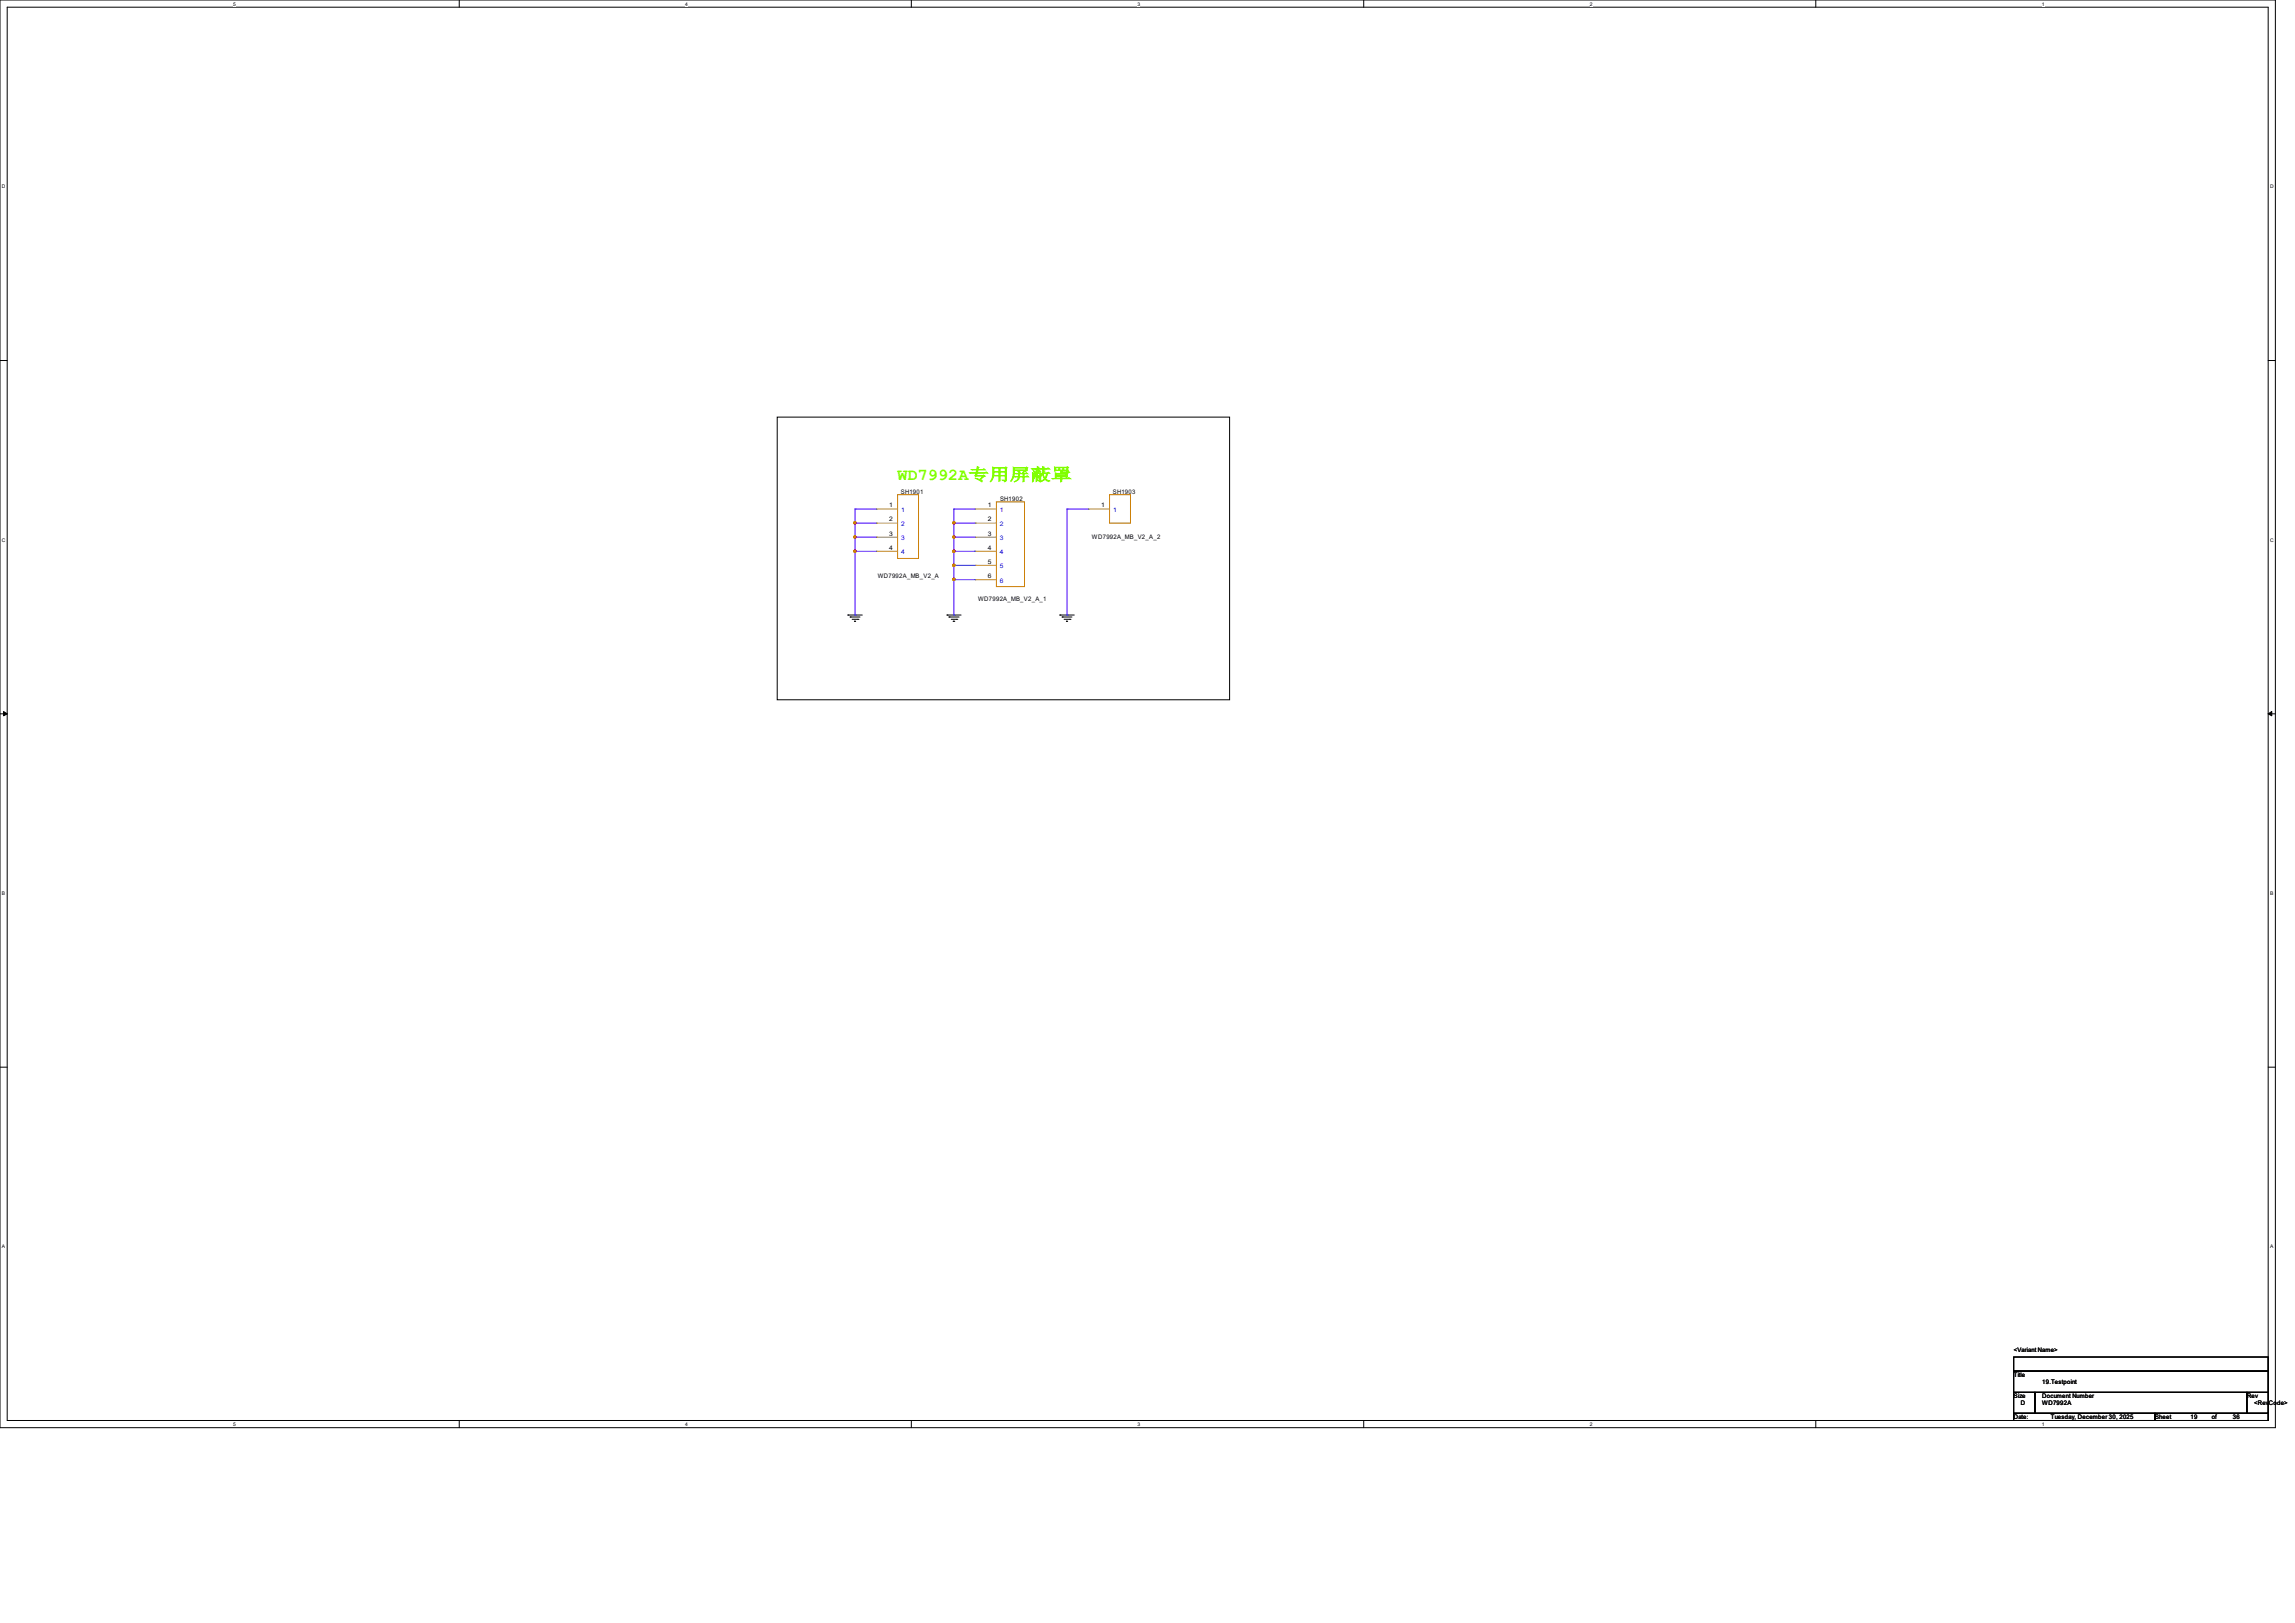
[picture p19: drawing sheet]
<svg xmlns="http://www.w3.org/2000/svg" width="297mm" height="210mm" viewBox="0 0 297 210" stroke-linecap="round" stroke-linejoin="round" font-family="sans-serif">
<defs><g id="words">
<text font-size="2.2" fill="#80ff00" x="116.2" y="62.1">WD7992A专用屏蔽罩</text>
<g font-size=".8">
<text x="115.1" y="65.7">1</text>
<text x="116.6" y="63.9">SH1901</text>
<text x="127.8" y="65.7">1</text>
<text x="129.4" y="64.8">SH1902</text>
<text x="142.5" y="65.7">1</text>
<text x="144" y="63.9">SH1903</text>
<text x="115.1" y="67.5">2</text>
<text x="115.1" y="69.3">3</text>
<text x="115.1" y="71.1">4</text>
<text x="127.8" y="67.5">2</text>
<text x="127.8" y="69.3">3</text>
<text x="127.8" y="71.1">4</text>
<text x="141.3" y="69.7">WD7992A_MB_V2_A_2</text>
<text x="113.6" y="74.8">WD7992A_MB_V2_A</text>
<text x="126.6" y="77.8">WD7992A_MB_V2_A_1</text>
<text x="127.8" y="72.9">5</text>
<text x="127.8" y="74.8">6</text>
<text x="260.6" y="178.2">Title</text>
<text x="260.6" y="175">&lt;Variant Name&gt;</text>
<text x="264.3" y="179.1">19.Testpoint</text>
<text x="260.6" y="180.9">Size</text>
<text x="260.6" y="183.6">Date:</text>
<text x="261.5" y="181.8">D</text>
<text x="264.3" y="180.9">Document Number</text>
<text x="264.3" y="181.8">WD7992A</text>
<text x="265.4" y="183.6">Tuesday, December 30, 2025</text>
<text x="278.9" y="183.6">Sheet</text>
<text x="283.5" y="183.6">19</text>
<text x="286.2" y="183.6">of</text>
<text x="289" y="183.6">36</text>
<text x="290.8" y="180.9">Rev</text>
<text x="291.7" y="181.8">&lt;RevCode&gt;</text>
</g>
<g font-size=".8" fill="#00c">
<text x="116.6" y="66.2">1</text>
<text x="116.6" y="68.1">2</text>
<text x="116.6" y="69.9">3</text>
<text x="116.6" y="71.7">4</text>
<text x="129.4" y="66.2">1</text>
<text x="129.4" y="68.1">2</text>
<text x="129.4" y="69.9">3</text>
<text x="129.4" y="71.7">4</text>
<text x="144.1" y="66.2">1</text>
<text x="129.4" y="73.5">5</text>
<text x="129.4" y="75.4">6</text>
</g>
<g font-size=".6">
<text x="30.2" y=".7">5</text>
<text x="88.7" y=".7">4</text>
<text x="147.2" y=".7">3</text>
<text x="205.7" y=".7">2</text>
<text x="264.2" y=".7">1</text>
<text x=".3" y="24.4">D</text>
<text x="293.8" y="24.4">D</text>
<text x=".3" y="70.1">C</text>
<text x="293.8" y="70.1">C</text>
<text x=".3" y="115.8">B</text>
<text x="293.8" y="115.8">B</text>
<text x=".3" y="161.5">A</text>
<text x="293.8" y="161.5">A</text>
<text x="30.2" y="184.5">5</text>
<text x="88.7" y="184.5">4</text>
<text x="147.2" y="184.5">3</text>
<text x="205.7" y="184.5">2</text>
<text x="264.2" y="184.5">1</text>
</g>
</g></defs>
<path d="M0 0h294.5v184.7h-294.5zM.9 .9h292.6v182.9h-292.6z" fill="none" stroke="#000" stroke-width=".13"/>
<g fill="#fff">
<path d="M30.2 .1h.3v.7h-.3z"/>
<path d="M30.2 183.9h.3v.8h-.3z"/>
</g>
<path d="M59.4 0v.9M59.4 183.8v.9" fill="none" stroke="#000" stroke-width=".13"/>
<g fill="#fff">
<path d="M88.7 .1h.3v.7h-.3z"/>
<path d="M88.7 183.9h.3v.8h-.3z"/>
</g>
<path d="M117.9 0v.9M117.9 183.8v.9" fill="none" stroke="#000" stroke-width=".13"/>
<g fill="#fff">
<path d="M147.2 .1h.3v.7h-.3z"/>
<path d="M147.2 183.9h.3v.8h-.3z"/>
</g>
<path d="M176.5 0v.9M176.5 183.8v.9" fill="none" stroke="#000" stroke-width=".13"/>
<g fill="#fff">
<path d="M205.7 .1h.4v.7h-.4z"/>
<path d="M205.7 183.9h.4v.8h-.4z"/>
</g>
<path d="M235 0v.9M235 183.8v.9" fill="none" stroke="#000" stroke-width=".13"/>
<g fill="#fff">
<path d="M264.2 .1h.4v.7h-.4z"/>
<path d="M264.2 183.9h.4v.8h-.4z"/>
<path d="M.3 23.8h.4v.7h-.4z"/>
<path d="M293.8 23.8h.5v.7h-.5z"/>
<path d="M.3 69.5h.4v.7h-.4z"/>
<path d="M293.8 69.5h.5v.7h-.5z"/>
</g>
<path d="M0 46.7h.9M293.5 46.7h1" fill="none" stroke="#000" stroke-width=".13"/>
<g fill="#fff">
<path d="M.3 115.2h.4v.8h-.4z"/>
<path d="M293.8 115.2h.4v.8h-.4z"/>
</g>
<path d="M0 92.4h.9M293.5 92.4h1" fill="none" stroke="#000" stroke-width=".13"/>
<path d="M.5 92.1l.4 .3-.4 .2zM293.5 92.4l.5-.3v.5z" fill="#000" stroke="#000" stroke-width=".13"/>
<g fill="#fff">
<path d="M.3 161h.3v.7h-.3z"/>
<path d="M293.8 161h.4v.7h-.4z"/>
</g>
<g fill="none" stroke="#000" stroke-width=".13">
<path d="M100.6 54h58.5v36.6h-58.5zM109.7 79.6h.1M109.7 79.6h1.9M110 79.8h.1M110 79.8h1.3M122.6 79.6h.1M122.6 79.6h1.8M122.8 79.8h.1M122.8 79.8h1.3M137.2 79.6h.1M137.2 79.6h1.8M137.5 79.8h.1"/>
<path d="M137.5 79.8h1.2M110.3 80.1h.7M110.6 80.4h.1M111 80.1h.1M123.1 80.1h.7M123.4 80.4h.1M123.4 80.4h.2M123.8 80.1h.1M137.7 80.1h.8M138 80.4h.1M138 80.4h.2M138.5 80.1h.1"/>
<path d="M0 138.1h.9M293.5 138.1h1M260.6 175.6h32.9v1.8h-32.9zM260.6 177.4h32.9v2.8h-32.9zM260.6 180.2h2.8v2.7h-2.8zM260.6 182.9h18.3v.9h-18.3zM263.4 180.2h27.4v2.7h-27.4zM278.9 182.9h14.6v.9h-14.6zM290.8 180.2h2.7v2.7h-2.7z"/>
</g>
<path d="M116.2 64h2.7v8.3h-2.7zM128.9 64.9h3.7v11h-3.7zM143.6 64h2.7v3.7h-2.7z" fill="none" stroke="#cc8006" stroke-width=".13"/>
<g fill="none" stroke="#a84" stroke-width=".13">
<path d="M113.4 65.9h.1M113.4 67.7h.1M113.4 69.5h.1M113.4 71.3h.1M113.4 65.9h2.8M113.4 67.7h2.8M113.4 69.5h2.8M113.4 71.3h2.8M126.2 65.9h.1M126.2 67.7h.1M126.2 69.5h.1M126.2 71.3h.1"/>
<path d="M126.2 73.2h.1M126.2 75h.1M126.2 65.9h2.7M126.2 67.7h2.7M126.2 69.5h2.7M126.2 71.3h2.7M126.2 73.2h2.7M126.2 75h2.7M140.8 65.9h.1M140.8 65.9h2.8"/>
</g>
<g fill="none" stroke="#4200ff" stroke-width=".13">
<path d="M110.7 67.7h.1M110.7 65.9h.1M110.7 69.5h.1M110.7 71.3h.1M110.7 79.6h.1M110.7 65.9v13.7M110.7 65.9h2.7M110.7 67.7h2.7M110.7 69.5h2.7M110.7 71.3h2.7M123.4 65.9h.1M123.4 67.7h.1"/>
<path d="M123.4 69.5h.1M123.4 71.3h.1M123.4 73.2h.1M123.4 75h.1M123.4 79.6h.1M123.4 65.9h2.8M123.4 65.9v13.7M123.4 67.7h2.8M123.4 69.5h2.8M123.4 71.3h2.8M123.4 73.2h2.8M123.4 75h2.8"/>
<path d="M138.1 79.6h.1M138.1 65.9h.1M138.1 65.9h2.7M138.1 65.9v13.7"/>
</g>
<g fill="#f00" stroke="#f00" stroke-width=".13">
<path d="M123.3 67.5h.3v.3h-.3z" fill-rule="evenodd"/>
<path d="M123.3 69.4h.3v.2h-.3z" fill-rule="evenodd"/>
<path d="M123.3 71.2h.3v.2h-.3z" fill-rule="evenodd"/>
<path d="M123.3 73h.3v.3h-.3z" fill-rule="evenodd"/>
<path d="M123.3 74.9h.3v.2h-.3z" fill-rule="evenodd"/>
<path d="M123.3 67.5h.3v.3h-.3z" fill-rule="evenodd"/>
<path d="M123.3 69.4h.3v.2h-.3z" fill-rule="evenodd"/>
<path d="M123.3 71.2h.3v.2h-.3z" fill-rule="evenodd"/>
<path d="M123.3 73h.3v.3h-.3z" fill-rule="evenodd"/>
<path d="M123.3 74.9h.3v.2h-.3z" fill-rule="evenodd"/>
<circle cx="110.6" cy="67.6" r=".16"/>
<circle cx="110.6" cy="69.5" r=".16"/>
<circle cx="110.6" cy="71.3" r=".16"/>
</g>
<use href="#words"/>
</svg>
